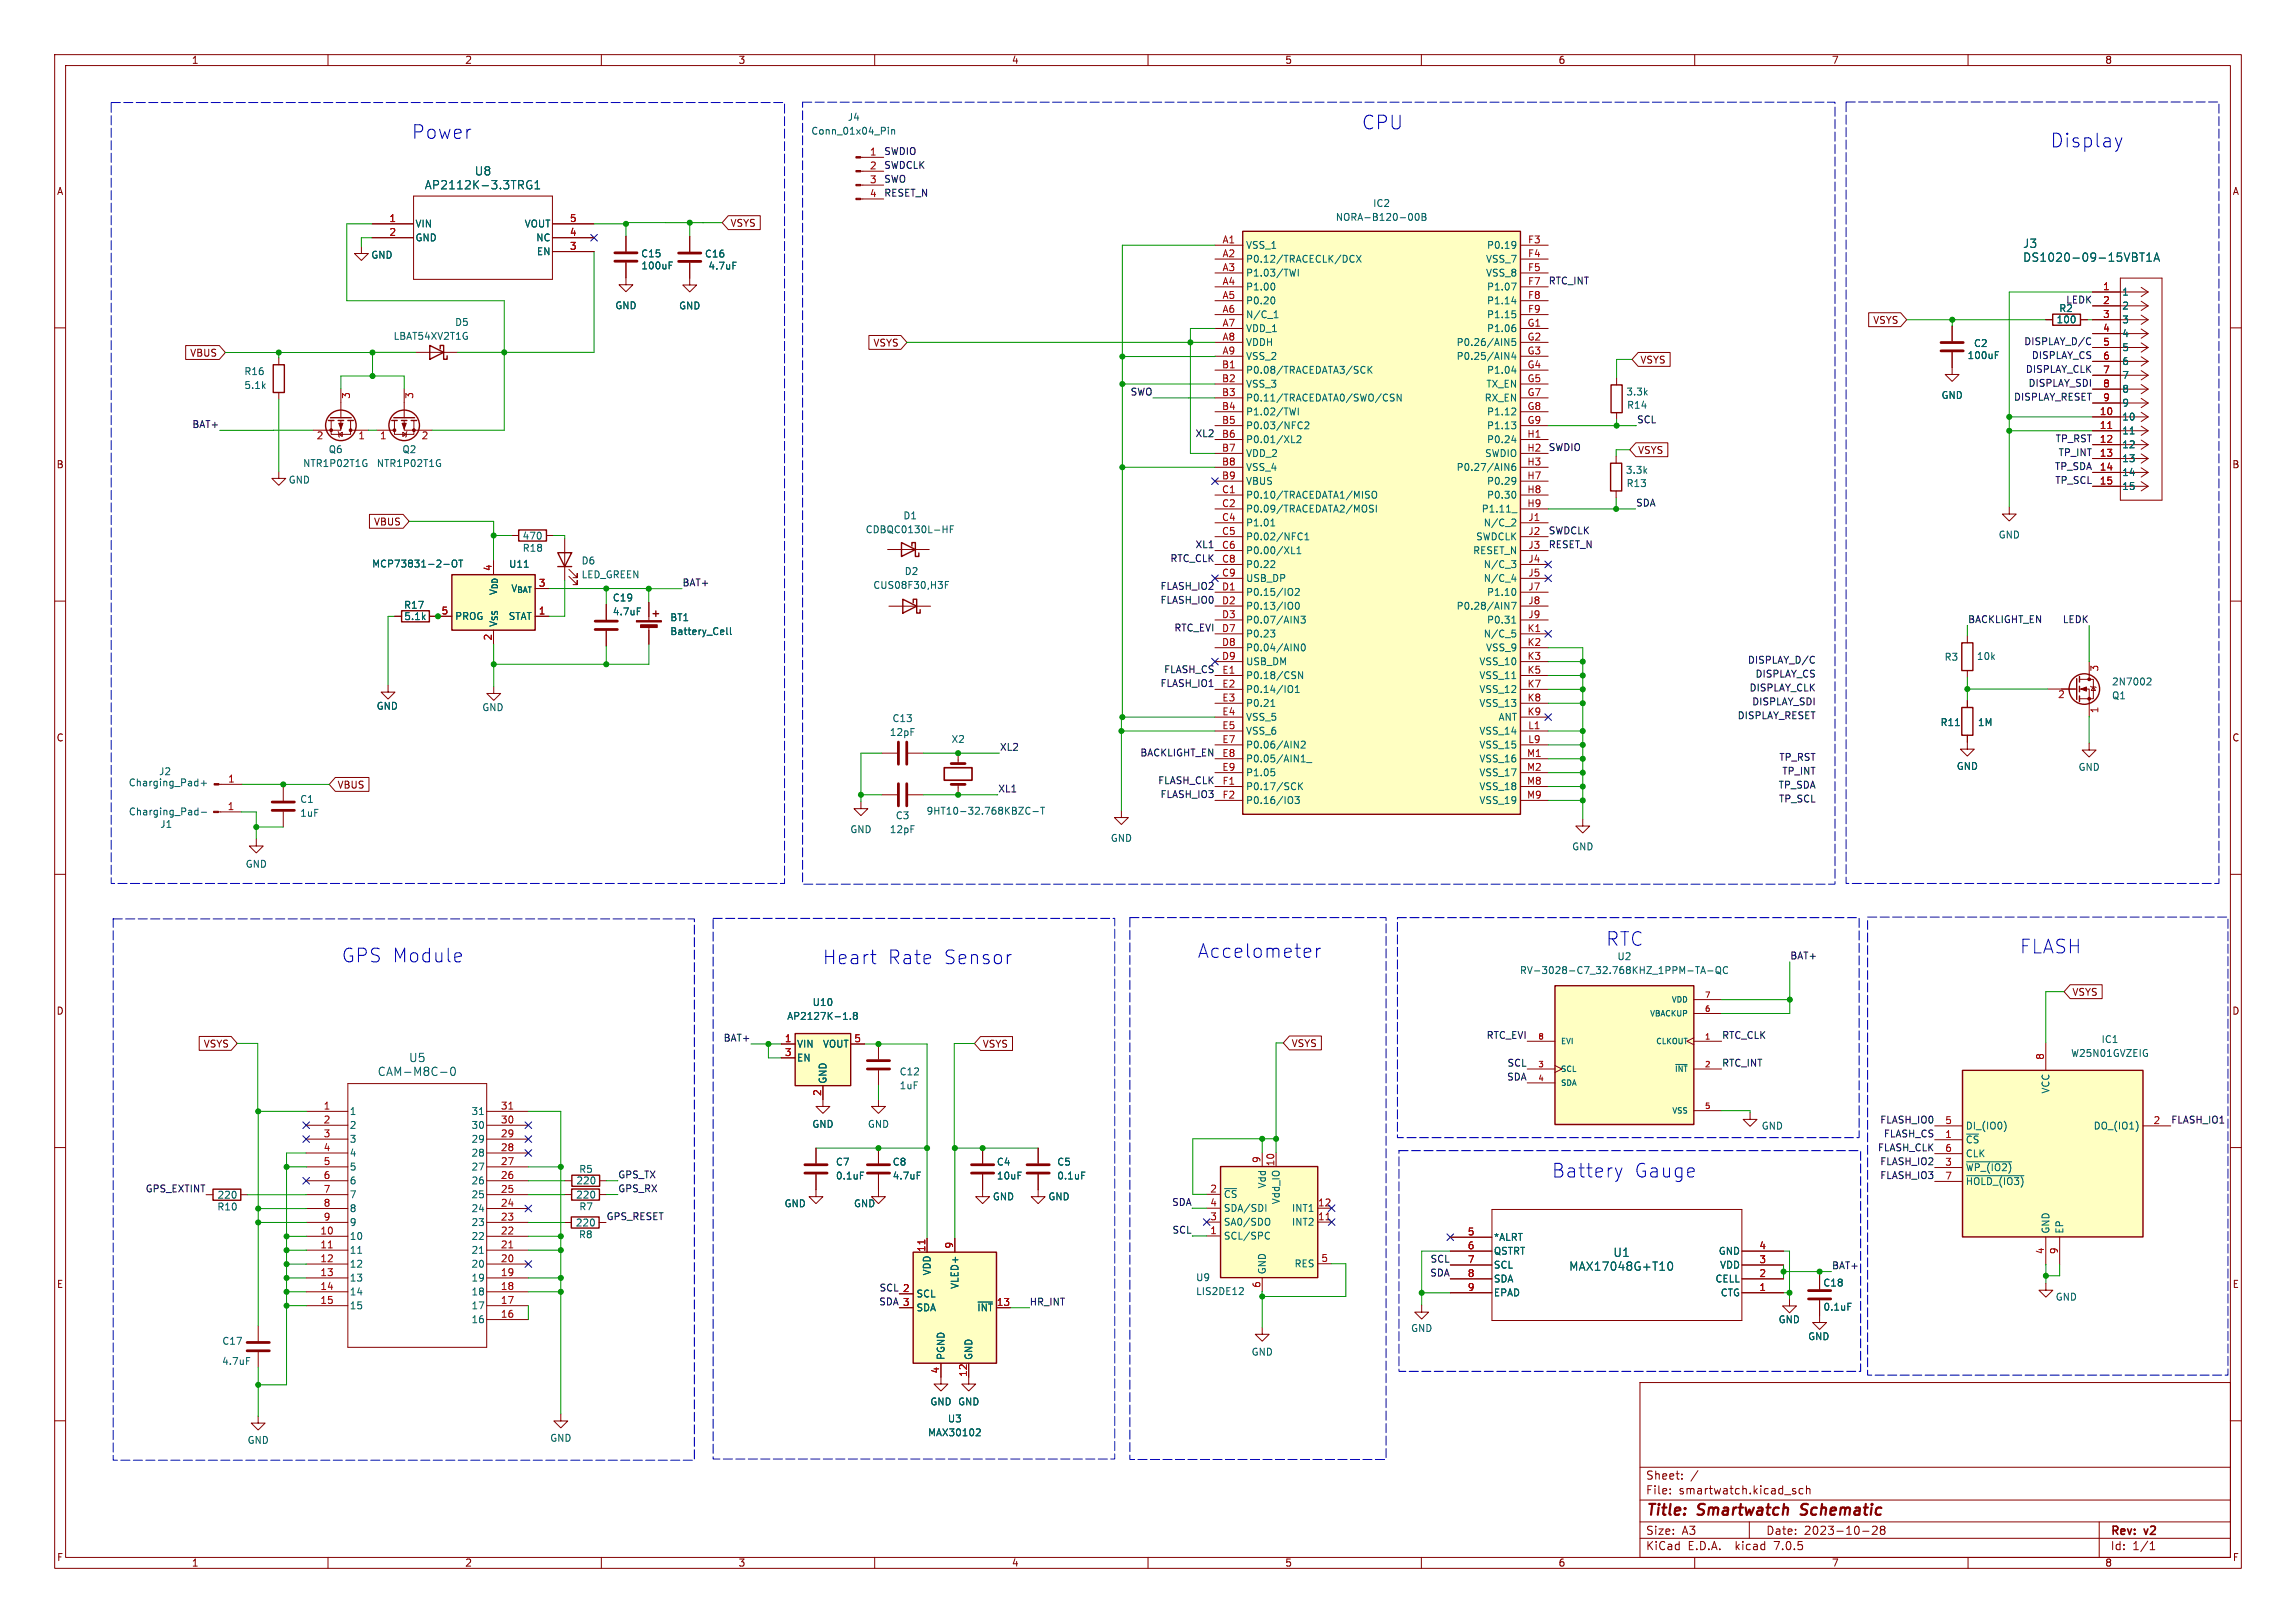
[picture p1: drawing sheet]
<svg xmlns="http://www.w3.org/2000/svg" width="420mm" height="297mm" viewBox="0 0 420 297" stroke-linecap="round" stroke-linejoin="round" font-family="sans-serif">
<defs><g id="words">
<g font-size="3.5" fill="#0000c2">
<text x="249" y="23.9">CPU</text>
<text x="75.2" y="25.6">Power</text>
<text x="375" y="27.2">Display</text>
<text x="293.6" y="173.3">RTC</text>
<text x="62.4" y="176.3">GPS Module</text>
<text x="150.4" y="176.7">Heart</text>
<text x="162.1" y="176.7">Rate</text>
<text x="172.3" y="176.7">Sensor</text>
<text x="218.9" y="175.5">Accelometer</text>
<text x="369.3" y="174.7">FLASH</text>
<text x="283.7" y="215.7">Battery</text>
<text x="298.7" y="215.7">Gauge</text>
</g>
<g font-size="2.8" fill="#840000">
<text x="301" y="277.8">Title:</text>
<text x="310.4" y="277.8">Smartwatch</text>
<text x="329.9" y="277.8">Schematic</text>
</g>
<g font-size="2.1" fill="#006464">
<text x="77.6" y="34.8">AP2112K-3.3TRG1</text>
<text x="86.8" y="32.3">U8</text>
<text x="370" y="45.5">J3</text>
<text x="370" y="48.1">DS1020-09-15VBT1A</text>
<text x="69" y="197.1">CAM-M8C-0</text>
<text x="74.8" y="194.5">U5</text>
<text x="287" y="232.7">MAX17048G+T10</text>
<text x="295.1" y="230.2">U1</text>
</g>
<g font-size="2.1" fill="#840000">
<text x="301" y="273.6">File:</text>
<text x="301" y="270.9">Sheet:</text>
<text x="307" y="273.6">smartwatch.kicad_sch</text>
<text x="301" y="281">Size:</text>
<text x="307.6" y="281">A3</text>
<text x="323" y="281">Date:</text>
<text x="329.9" y="281">2023-10-28</text>
<text x="386" y="281.2">Rev:</text>
<text x="392.2" y="281.2">v2</text>
<text x="301" y="283.8">KiCad</text>
<text x="308.6" y="283.8">E.D.A.</text>
<text x="317.4" y="283.8">kicad</text>
<text x="324.5" y="283.8">7.0.5</text>
<text x="386" y="283.8">Id:</text>
<text x="390" y="283.8">1/1</text>
</g>
<g font-size="1.8" fill="#840000">
<text x="35" y="11.8">1</text>
<text x="85" y="11.8">2</text>
<text x="135" y="11.8">3</text>
<text x="185" y="11.8">4</text>
<text x="235" y="11.8">5</text>
<text x="285" y="11.8">6</text>
<text x="335" y="11.8">7</text>
<text x="385" y="11.8">8</text>
<text x="10.4" y="35.8">A</text>
<text x="408.4" y="35.8">A</text>
<text x="133.5" y="41.7">VSYS</text>
<text x="342.6" y="59.4">VSYS</text>
<text x="34.8" y="65.4">VBUS</text>
<text x="159.8" y="63.6">VSYS</text>
<text x="300" y="66.7">VSYS</text>
<text x="299.5" y="83.2">VSYS</text>
<text x="10.3" y="85.8">B</text>
<text x="408.3" y="85.8">B</text>
<text x="68.4" y="96.3">VBUS</text>
<text x="10.3" y="135.8">C</text>
<text x="408.3" y="135.8">C</text>
<text x="61.7" y="144.5">VBUS</text>
<text x="10.3" y="185.8">D</text>
<text x="379" y="182.4">VSYS</text>
<text x="408.3" y="185.8">D</text>
<text x="37.2" y="191.9">VSYS</text>
<text x="179.7" y="191.9">VSYS</text>
<text x="236.2" y="191.8">VSYS</text>
<text x="10.4" y="235.8">E</text>
<text x="408.3" y="235.8">E</text>
<text x="10.4" y="285.8">F</text>
<text x="35" y="286.8">1</text>
<text x="85" y="286.8">2</text>
<text x="135" y="286.8">3</text>
<text x="185" y="286.8">4</text>
<text x="235" y="286.8">5</text>
<text x="285" y="286.8">6</text>
<text x="335" y="286.8">7</text>
<text x="385" y="286.8">8</text>
<text x="408.4" y="285.8">F</text>
</g>
<g font-size="1.8" fill="#006464">
<text x="155" y="22.3">J4</text>
<text x="148.3" y="24.8">Conn_01x04_Pin</text>
<text x="75.9" y="41.8">VIN</text>
<text x="96" y="41.8">VOUT</text>
<text x="244.3" y="40.6">NORA-B120-00B</text>
<text x="251.1" y="38">IC2</text>
<text x="67.9" y="47.5">GND</text>
<text x="75.9" y="44.3">GND</text>
<text x="98.1" y="44.3">NC</text>
<text x="98.2" y="46.9">EN</text>
<text x="117.2" y="47.3">C15</text>
<text x="128.9" y="47.3">C16</text>
<text x="227.8" y="45.7">VSS_1</text>
<text x="272" y="45.7">P0.19</text>
<text x="117.3" y="49.5">100uF</text>
<text x="129.5" y="49.5">4.7uF</text>
<text x="227.8" y="48.2">P0.12/TRACECLK/DCX</text>
<text x="227.8" y="50.8">P1.03/TWI</text>
<text x="227.8" y="53.3">P1.00</text>
<text x="271.8" y="48.2">VSS_7</text>
<text x="271.8" y="50.8">VSS_8</text>
<text x="272" y="53.3">P1.07</text>
<text x="83.2" y="59.8">D5</text>
<text x="112.5" y="56.7">GND</text>
<text x="124.2" y="56.8">GND</text>
<text x="227.8" y="55.9">P0.20</text>
<text x="227.8" y="58.4">N/C_1</text>
<text x="272" y="55.9">P1.14</text>
<text x="272" y="58.4">P1.15</text>
<text x="376.1" y="59.3">100</text>
<text x="376.6" y="57.3">R2</text>
<text x="388.1" y="54.3">1</text>
<text x="388.1" y="56.8">2</text>
<text x="388.1" y="59.3">3</text>
<text x="71.9" y="62.3">LBAT54XV2T1G</text>
<text x="227.8" y="60.9">VDD_1</text>
<text x="227.8" y="63.5">VDDH</text>
<text x="266.4" y="63.5">P0.26/AIN5</text>
<text x="272" y="60.9">P1.06</text>
<text x="359.8" y="65.9">100uF</text>
<text x="361" y="63.7">C2</text>
<text x="388.1" y="61.9">4</text>
<text x="388.1" y="64.4">5</text>
<text x="44.6" y="68.8">R16</text>
<text x="44.6" y="71.3">5.1k</text>
<text x="227.8" y="66">VSS_2</text>
<text x="227.8" y="68.6">P0.08/TRACEDATA3/SCK</text>
<text x="227.8" y="71.1">VSS_3</text>
<text x="266.4" y="66">P0.25/AIN4</text>
<text x="271.9" y="71.1">TX_EN</text>
<text x="272" y="68.6">P1.04</text>
<text x="388.1" y="67">6</text>
<text x="388.1" y="69.5">7</text>
<text x="227.8" y="73.6">P0.11/TRACEDATA0/SWO/CSN</text>
<text x="227.8" y="76.2">P1.02/TWI</text>
<text x="271.6" y="73.6">RX_EN</text>
<text x="272" y="76.2">P1.12</text>
<text x="297.4" y="72.5">3.3k</text>
<text x="297.6" y="75">R14</text>
<text x="355.1" y="73.2">GND</text>
<text x="388.1" y="77.1">10</text>
<text x="388.1" y="72">8</text>
<text x="388.1" y="74.6">9</text>
<text x="60.1" y="83.1">Q6</text>
<text x="73.5" y="83.1">Q2</text>
<text x="227.8" y="78.7">P0.03/NFC2</text>
<text x="227.8" y="81.3">P0.01/XL2</text>
<text x="227.8" y="83.8">VDD_2</text>
<text x="271.6" y="83.8">SWDIO</text>
<text x="272" y="78.7">P1.13</text>
<text x="272" y="81.3">P0.24</text>
<text x="388.1" y="79.7">11</text>
<text x="388.1" y="82.2">12</text>
<text x="52.7" y="88.7">GND</text>
<text x="55.4" y="85.6">NTR1P02T1G</text>
<text x="68.9" y="85.6">NTR1P02T1G</text>
<text x="227.8" y="86.3">VSS_4</text>
<text x="227.8" y="88.9">VBUS</text>
<text x="266.4" y="86.3">P0.27/AIN6</text>
<text x="272" y="88.9">P0.29</text>
<text x="297.3" y="86.9">3.3k</text>
<text x="297.5" y="89.3">R13</text>
<text x="388.1" y="84.7">13</text>
<text x="388.1" y="87.3">14</text>
<text x="388.1" y="89.8">15</text>
<text x="165.2" y="95.2">D1</text>
<text x="227.8" y="91.4">P0.10/TRACEDATA1/MISO</text>
<text x="227.8" y="94">P0.09/TRACEDATA2/MOSI</text>
<text x="271" y="94">P1.11_</text>
<text x="272" y="91.4">P0.30</text>
<text x="95.5" y="98.9">470</text>
<text x="95.6" y="101.1">R18</text>
<text x="158.3" y="97.7">CDBQC0130L-HF</text>
<text x="227.8" y="96.5">P1.01</text>
<text x="227.8" y="99">P0.02/NFC1</text>
<text x="227.8" y="101.6">P0.00/XL1</text>
<text x="269.4" y="101.6">RESET_N</text>
<text x="270" y="99">SWDCLK</text>
<text x="271.4" y="96.5">N/C_2</text>
<text x="365.5" y="98.7">GND</text>
<text x="68" y="104">MCP73831-2-OT</text>
<text x="93.1" y="104.1">U11</text>
<text x="106.3" y="103.4">D6</text>
<text x="106.3" y="106">LED_GREEN</text>
<text x="159.7" y="107.9">CUS08F30,H3F</text>
<text x="165.4" y="105.4">D2</text>
<text x="227.8" y="104.1">P0.22</text>
<text x="227.8" y="106.7">USB_DP</text>
<text x="271.4" y="104.1">N/C_3</text>
<text x="271.4" y="106.7">N/C_4</text>
<text x="73.9" y="111.6">R17</text>
<text x="73.9" y="113.6">5.1k</text>
<text x="83.2" y="113.6">PROG</text>
<text x="93" y="113.6">STAT</text>
<text x="93.5" y="108.5">V_{BAT}</text>
<text x="112" y="110.2">C19</text>
<text x="112" y="112.8">4.7uF</text>
<text x="122.5" y="113.8">BT1</text>
<text x="227.8" y="109.2">P0.15/IO2</text>
<text x="227.8" y="111.7">P0.13/IO0</text>
<text x="266.4" y="111.7">P0.28/AIN7</text>
<text x="272" y="109.2">P1.10</text>
<text x="91.1" y="114.8" transform="rotate(-90 91.1 114.8)">V_{SS}V_{DD}</text>
<text x="122.5" y="116.4">Battery_Cell</text>
<text x="227.8" y="114.3">P0.07/AIN3</text>
<text x="227.8" y="116.8">P0.23</text>
<text x="227.8" y="119.4">P0.04/AIN0</text>
<text x="271.4" y="116.8">N/C_5</text>
<text x="271.8" y="119.4">VSS_9</text>
<text x="272" y="114.3">P0.31</text>
<text x="227.8" y="121.9">USB_DM</text>
<text x="227.8" y="124.4">P0.18/CSN</text>
<text x="270.6" y="121.9">VSS_10</text>
<text x="270.6" y="124.4">VSS_11</text>
<text x="355.7" y="121.1">R3</text>
<text x="361.6" y="120.9">10k</text>
<text x="386.3" y="125.6">2N7002</text>
<text x="68.8" y="130">GND</text>
<text x="88.2" y="130.3">GND</text>
<text x="227.8" y="127">P0.14/IO1</text>
<text x="227.8" y="129.5">P0.21</text>
<text x="270.6" y="127">VSS_12</text>
<text x="270.6" y="129.5">VSS_13</text>
<text x="386.3" y="128.1">Q1</text>
<text x="162.7" y="134.8">12pF</text>
<text x="163.2" y="132.3">C13</text>
<text x="174" y="136.1">X2</text>
<text x="227.8" y="132.1">VSS_5</text>
<text x="227.8" y="134.6">VSS_6</text>
<text x="227.8" y="137.1">P0.06/AIN2</text>
<text x="270.6" y="134.6">VSS_14</text>
<text x="270.6" y="137.1">VSS_15</text>
<text x="274.1" y="132.1">ANT</text>
<text x="354.9" y="133">R11</text>
<text x="361.7" y="133">1M</text>
<text x="29" y="142">J2</text>
<text x="227.8" y="139.7">P0.05/AIN1_</text>
<text x="227.8" y="142.2">P1.05</text>
<text x="270.6" y="139.7">VSS_16</text>
<text x="270.6" y="142.2">VSS_17</text>
<text x="357.9" y="141">GND</text>
<text x="380.2" y="141.2">GND</text>
<text x="23.5" y="144.1">Charging_Pad+</text>
<text x="23.5" y="149.4">Charging_Pad-</text>
<text x="54.9" y="147.1">C1</text>
<text x="54.9" y="149.6">1uF</text>
<text x="169.4" y="149.2">9HT10-32.768KBZC-T</text>
<text x="227.8" y="144.8">P0.17/SCK</text>
<text x="227.8" y="147.3">P0.16/IO3</text>
<text x="270.6" y="144.8">VSS_18</text>
<text x="270.6" y="147.3">VSS_19</text>
<text x="29.3" y="151.7">J1</text>
<text x="155.5" y="152.6">GND</text>
<text x="162.7" y="152.6">12pF</text>
<text x="163.8" y="150.1">C3</text>
<text x="203.1" y="154.2">GND</text>
<text x="287.5" y="155.8">GND</text>
<text x="44.9" y="159">GND</text>
<text x="278" y="178.4">RV-3028-C7_32.768KHZ_1PPM-TA-QC</text>
<text x="295.8" y="175.9">U2</text>
<text x="148.6" y="184.3">U10</text>
<text x="143.9" y="186.8">AP2127K-1.8</text>
<text x="145.7" y="191.9">VIN</text>
<text x="150.5" y="191.9">VOUT</text>
<text x="384.4" y="191">IC1</text>
<text x="145.7" y="194.4">EN</text>
<text x="164.5" y="197">C12</text>
<text x="378.8" y="193.6">W25N01GVZEIG</text>
<text x="151.4" y="198.4" transform="rotate(-90 151.4 198.4)">GND</text>
<text x="164.5" y="199.5">1uF</text>
<text x="375" y="200.1" transform="rotate(-90 375 200.1)">VCC</text>
<text x="63.9" y="204.2">1</text>
<text x="63.9" y="206.7">2</text>
<text x="63.9" y="209.3">3</text>
<text x="86.2" y="209.3">29</text>
<text x="86.2" y="206.7">30</text>
<text x="86.2" y="204.2">31</text>
<text x="148.5" y="206.5">GND</text>
<text x="158.7" y="206.5">GND</text>
<text x="322.2" y="206.9">GND</text>
<text x="359.5" y="209.4">~{CS}</text>
<text x="359.5" y="206.9">DI_(IO0)</text>
<text x="383" y="206.9">DO_(IO1)</text>
<text x="63.9" y="211.8">4</text>
<text x="63.9" y="214.4">5</text>
<text x="86.2" y="214.4">27</text>
<text x="86.2" y="211.8">28</text>
<text x="105.9" y="214.8">R5</text>
<text x="152.9" y="213.5">C7</text>
<text x="163.2" y="213.5">C8</text>
<text x="182.3" y="213.5">C4</text>
<text x="193.3" y="213.5">C5</text>
<text x="359.5" y="214.5">~{WP_(IO2)}</text>
<text x="359.5" y="211.9">CLK</text>
<text x="39.7" y="221.7">R10</text>
<text x="39.7" y="219.5">220</text>
<text x="63.9" y="216.9">6</text>
<text x="63.9" y="219.4">7</text>
<text x="63.9" y="222">8</text>
<text x="86.2" y="222">24</text>
<text x="86.2" y="219.4">25</text>
<text x="86.2" y="216.9">26</text>
<text x="105.3" y="219.5">220</text>
<text x="105.4" y="216.9">220</text>
<text x="105.9" y="221.6">R7</text>
<text x="143.5" y="221.1">GND</text>
<text x="152.9" y="216">0.1uF</text>
<text x="156.2" y="221.1">GND</text>
<text x="163.2" y="216">4.7uF</text>
<text x="181.6" y="219.8">GND</text>
<text x="182.3" y="216">10uF</text>
<text x="191.7" y="219.8">GND</text>
<text x="193.3" y="216">0.1uF</text>
<text x="223.8" y="219.4">~{CS}</text>
<text x="223.8" y="221.9">SDA/SDI</text>
<text x="231.7" y="217.5" transform="rotate(-90 231.7 217.5)">Vdd</text>
<text x="234.2" y="220.4" transform="rotate(-90 234.2 220.4)">Vdd_IO</text>
<text x="236.3" y="221.9">INT1</text>
<text x="359.5" y="217">~{HOLD_(IO3)}</text>
<text x="63.9" y="227.1">10</text>
<text x="63.9" y="224.5">9</text>
<text x="86.2" y="227.1">22</text>
<text x="86.2" y="224.5">23</text>
<text x="105.3" y="224.6">220</text>
<text x="105.8" y="226.8">R8</text>
<text x="223.8" y="227">SCL/SPC</text>
<text x="223.8" y="224.5">SA0/SDO</text>
<text x="236.3" y="224.5">INT2</text>
<text x="273.2" y="227.2">*ALRT</text>
<text x="375" y="225.8" transform="rotate(-90 375 225.8)">GND</text>
<text x="377.6" y="225.8" transform="rotate(-90 377.6 225.8)">EP</text>
<text x="63.9" y="229.6">11</text>
<text x="63.9" y="232.1">12</text>
<text x="86.2" y="232.1">20</text>
<text x="86.2" y="229.6">21</text>
<text x="170.4" y="233.4" transform="rotate(-90 170.4 233.4)">VDD</text>
<text x="231.7" y="233.3" transform="rotate(-90 231.7 233.3)">GND</text>
<text x="236.8" y="232.1">RES</text>
<text x="273.2" y="229.8">QSTRT</text>
<text x="273.2" y="232.3">SCL</text>
<text x="314.4" y="229.8">GND</text>
<text x="314.6" y="232.3">VDD</text>
<text x="63.9" y="234.7">13</text>
<text x="63.9" y="237.2">14</text>
<text x="63.9" y="239.8">15</text>
<text x="86.2" y="239.8">17</text>
<text x="86.2" y="237.2">18</text>
<text x="86.2" y="234.7">19</text>
<text x="167.5" y="237.6">SCL</text>
<text x="175.5" y="235.9" transform="rotate(-90 175.5 235.9)">VLED+</text>
<text x="218.7" y="234.6">U9</text>
<text x="218.7" y="237.1">LIS2DE12</text>
<text x="273.2" y="234.9">SDA</text>
<text x="273.2" y="237.4">EPAD</text>
<text x="313.8" y="234.9">CELL</text>
<text x="314.7" y="237.4">CTG</text>
<text x="333.5" y="235.6">C18</text>
<text x="376" y="238.2">GND</text>
<text x="86.2" y="242.3">16</text>
<text x="167.5" y="240.1">SDA</text>
<text x="178.7" y="240.1">~{INT}</text>
<text x="258.1" y="243.9">GND</text>
<text x="325.3" y="242.3">GND</text>
<text x="330.7" y="245.4">GND</text>
<text x="333.5" y="240">0.1uF</text>
<text x="40.6" y="249.9">4.7uF</text>
<text x="40.6" y="246.2">C17</text>
<text x="172.9" y="249" transform="rotate(-90 172.9 249)">PGND</text>
<text x="178" y="249" transform="rotate(-90 178 249)">GND</text>
<text x="228.9" y="248.2">GND</text>
<text x="170.1" y="257.3">GND GND</text>
<text x="100.6" y="264">GND</text>
<text x="169.7" y="263">MAX30102</text>
<text x="173.3" y="260.5">U3</text>
<text x="45.2" y="264.4">GND</text>
</g>
<g font-size="1.8" fill="#a90000">
<text x="159.1" y="28.5">1</text>
<text x="159.1" y="31.1">2</text>
<text x="159.1" y="33.6">3</text>
<text x="71.2" y="40.7">1</text>
<text x="104.2" y="40.7">5</text>
<text x="159.1" y="36.2">4</text>
<text x="71.2" y="43.2">2</text>
<text x="104.2" y="45.8">3</text>
<text x="104.2" y="43.2">4</text>
<text x="223.6" y="44.6">A1</text>
<text x="223.6" y="47.2">A2</text>
<text x="279.5" y="44.6">F3</text>
<text x="279.5" y="47.2">F4</text>
<text x="223.6" y="49.7">A3</text>
<text x="223.6" y="52.2">A4</text>
<text x="279.5" y="49.7">F5</text>
<text x="279.5" y="52.2">F7</text>
<text x="384.6" y="53.2">1</text>
<text x="223.6" y="54.8">A5</text>
<text x="223.6" y="57.3">A6</text>
<text x="223.6" y="59.9">A7</text>
<text x="279.4" y="59.9">G1</text>
<text x="279.5" y="54.8">F8</text>
<text x="279.5" y="57.3">F9</text>
<text x="384.6" y="55.7">2</text>
<text x="384.6" y="58.3">3</text>
<text x="223.6" y="62.4">A8</text>
<text x="223.6" y="64.9">A9</text>
<text x="279.4" y="62.4">G2</text>
<text x="279.4" y="64.9">G3</text>
<text x="384.6" y="60.8">4</text>
<text x="384.6" y="63.3">5</text>
<text x="384.6" y="65.9">6</text>
<text x="223.5" y="67.5">B1</text>
<text x="223.5" y="70">B2</text>
<text x="279.4" y="67.5">G4</text>
<text x="279.4" y="70">G5</text>
<text x="384.6" y="68.4">7</text>
<text x="384.6" y="71">8</text>
<text x="64.3" y="73" transform="rotate(-90 64.3 73)">3</text>
<text x="75.8" y="73" transform="rotate(-90 75.8 73)">3</text>
<text x="223.5" y="72.6">B3</text>
<text x="223.5" y="75.1">B4</text>
<text x="223.5" y="77.6">B5</text>
<text x="279.4" y="72.6">G7</text>
<text x="279.4" y="75.1">G8</text>
<text x="279.4" y="77.6">G9</text>
<text x="384" y="76">10</text>
<text x="384.6" y="73.5">9</text>
<text x="57.9" y="80.6">2</text>
<text x="65.5" y="80.6">1</text>
<text x="69.5" y="80.6">1</text>
<text x="77.1" y="80.6">2</text>
<text x="223.5" y="80.2">B6</text>
<text x="223.5" y="82.7">B7</text>
<text x="279.3" y="80.2">H1</text>
<text x="279.3" y="82.7">H2</text>
<text x="384" y="78.6">11</text>
<text x="384" y="81.1">12</text>
<text x="384" y="83.7">13</text>
<text x="223.5" y="85.3">B8</text>
<text x="223.5" y="87.8">B9</text>
<text x="279.3" y="85.3">H3</text>
<text x="279.3" y="87.8">H7</text>
<text x="384" y="86.2">14</text>
<text x="384" y="88.7">15</text>
<text x="223.5" y="90.3">C1</text>
<text x="223.5" y="92.9">C2</text>
<text x="223.5" y="95.4">C4</text>
<text x="279.3" y="90.3">H8</text>
<text x="279.3" y="92.9">H9</text>
<text x="279.5" y="95.4">J1</text>
<text x="223.5" y="98">C5</text>
<text x="223.5" y="100.5">C6</text>
<text x="279.5" y="98">J2</text>
<text x="279.5" y="100.5">J3</text>
<text x="90" y="104.6" transform="rotate(-90 90 104.6)">4</text>
<text x="98.5" y="107.4">3</text>
<text x="223.5" y="103">C8</text>
<text x="223.5" y="105.6">C9</text>
<text x="279.5" y="103">J4</text>
<text x="279.5" y="105.6">J5</text>
<text x="80.7" y="112.5">5</text>
<text x="98.5" y="112.5">1</text>
<text x="223.5" y="108.1">D1</text>
<text x="223.5" y="110.7">D2</text>
<text x="223.5" y="113.2">D3</text>
<text x="279.5" y="108.1">J7</text>
<text x="279.5" y="110.7">J8</text>
<text x="279.5" y="113.2">J9</text>
<text x="90" y="117.3" transform="rotate(-90 90 117.3)">2</text>
<text x="223.5" y="118.3">D8</text>
<text x="279.4" y="115.7">K1</text>
<text x="279.4" y="118.3">K2</text>
<text x="223.5" y="120.8">D9</text>
<text x="223.5" y="123.4">E1</text>
<text x="223.5" y="125.9">E2</text>
<text x="279.4" y="120.8">K3</text>
<text x="279.4" y="123.4">K5</text>
<text x="279.4" y="125.9">K7</text>
<text x="384.1" y="122.9" transform="rotate(-90 384.1 122.9)">3</text>
<text x="223.5" y="128.4">E3</text>
<text x="223.5" y="131">E4</text>
<text x="279.4" y="128.4">K8</text>
<text x="279.4" y="131">K9</text>
<text x="376.4" y="128">2</text>
<text x="384.1" y="130.6" transform="rotate(-90 384.1 130.6)">1</text>
<text x="223.5" y="133.5">E5</text>
<text x="223.5" y="136.1">E7</text>
<text x="279.5" y="133.5">L1</text>
<text x="279.5" y="136.1">L9</text>
<text x="41.7" y="143.3">1</text>
<text x="223.5" y="138.6">E8</text>
<text x="223.5" y="141.1">E9</text>
<text x="223.6" y="143.7">F1</text>
<text x="279.3" y="138.6">M1</text>
<text x="279.3" y="141.1">M2</text>
<text x="279.3" y="143.7">M8</text>
<text x="41.6" y="148.3">1</text>
<text x="223.6" y="146.2">F2</text>
<text x="279.3" y="146.2">M9</text>
<text x="143.5" y="190.8">1</text>
<text x="156.2" y="190.8">5</text>
<text x="143.5" y="193.3">3</text>
<text x="374" y="194" transform="rotate(-90 374 194)">8</text>
<text x="59.2" y="203.1">1</text>
<text x="91.6" y="203.1">31</text>
<text x="150.3" y="200.6" transform="rotate(-90 150.3 200.6)">2</text>
<text x="59.2" y="205.7">2</text>
<text x="59.2" y="208.2">3</text>
<text x="91.6" y="208.2">29</text>
<text x="91.6" y="205.7">30</text>
<text x="355.8" y="208.3">1</text>
<text x="355.8" y="205.8">5</text>
<text x="393.9" y="205.8">2</text>
<text x="59.2" y="210.7">4</text>
<text x="59.2" y="213.3">5</text>
<text x="59.2" y="215.8">6</text>
<text x="91.6" y="215.8">26</text>
<text x="91.6" y="213.3">27</text>
<text x="91.6" y="210.7">28</text>
<text x="230.6" y="212.9" transform="rotate(-90 230.6 212.9)">9</text>
<text x="233.2" y="213.5" transform="rotate(-90 233.2 213.5)">10</text>
<text x="355.8" y="213.4">3</text>
<text x="355.8" y="210.9">6</text>
<text x="355.8" y="215.9">7</text>
<text x="59.2" y="218.4">7</text>
<text x="59.2" y="220.9">8</text>
<text x="91.6" y="220.9">24</text>
<text x="91.6" y="218.4">25</text>
<text x="221.3" y="218.3">2</text>
<text x="221.3" y="220.8">4</text>
<text x="241" y="220.8">12</text>
<text x="58.5" y="226">10</text>
<text x="59.2" y="223.4">9</text>
<text x="91.6" y="226">22</text>
<text x="91.6" y="223.4">23</text>
<text x="221.3" y="225.9">1</text>
<text x="221.3" y="223.4">3</text>
<text x="241" y="223.4">11</text>
<text x="268.4" y="226.2">5</text>
<text x="58.5" y="228.5">11</text>
<text x="58.5" y="231.1">12</text>
<text x="58.5" y="233.6">13</text>
<text x="91.6" y="233.6">19</text>
<text x="91.6" y="231.1">20</text>
<text x="91.6" y="228.5">21</text>
<text x="169.3" y="229.1" transform="rotate(-90 169.3 229.1)">11</text>
<text x="174.4" y="228.5" transform="rotate(-90 174.4 228.5)">9</text>
<text x="241.6" y="231">5</text>
<text x="268.4" y="228.7">6</text>
<text x="268.4" y="231.2">7</text>
<text x="268.4" y="233.8">8</text>
<text x="321.8" y="233.8">2</text>
<text x="321.8" y="231.2">3</text>
<text x="321.8" y="228.7">4</text>
<text x="374" y="229.6" transform="rotate(-90 374 229.6)">4</text>
<text x="376.5" y="229.6" transform="rotate(-90 376.5 229.6)">9</text>
<text x="58.5" y="236.1">14</text>
<text x="58.5" y="238.7">15</text>
<text x="91.6" y="238.7">17</text>
<text x="91.6" y="236.1">18</text>
<text x="165.1" y="236.5">2</text>
<text x="165.1" y="239.1">3</text>
<text x="182.3" y="239.1">13</text>
<text x="230.6" y="235.7" transform="rotate(-90 230.6 235.7)">6</text>
<text x="268.4" y="236.3">9</text>
<text x="321.8" y="236.3">1</text>
<text x="91.6" y="241.2">16</text>
<text x="171.9" y="251.4" transform="rotate(-90 171.9 251.4)">4</text>
<text x="176.9" y="252" transform="rotate(-90 176.9 252)">12</text>
</g>
<g font-size="1.8" fill="#0f0f0f">
<text x="161.6" y="28.4">SWDIO</text>
<text x="161.6" y="33.5">SWO</text>
<text x="161.6" y="31">SWDCLK</text>
<text x="161.6" y="36.1">RESET_N</text>
<text x="283.2" y="52.1">RTC_INT</text>
<text x="377.9" y="55.6">LEDK</text>
<text x="370.3" y="63.2">DISPLAY_D/C</text>
<text x="371.6" y="65.8">DISPLAY_CS</text>
<text x="370.6" y="68.3">DISPLAY_CLK</text>
<text x="371" y="70.9">DISPLAY_SDI</text>
<text x="206.8" y="72.5">SWO</text>
<text x="368.4" y="73.4">DISPLAY_RESET</text>
<text x="35.2" y="78.4">BAT+</text>
<text x="218.7" y="80.1">XL2</text>
<text x="283.2" y="82.6">SWDIO</text>
<text x="376" y="81">TP_RST</text>
<text x="376.5" y="83.6">TP_INT</text>
<text x="375.9" y="86.1">TP_SDA</text>
<text x="375.9" y="88.6">TP_SCL</text>
<text x="299.2" y="92.8">SDA</text>
<text x="218.7" y="100.4">XL1</text>
<text x="283.2" y="100.4">RESET_N</text>
<text x="283.2" y="97.9">SWDCLK</text>
<text x="124.8" y="107.4">BAT+</text>
<text x="214.1" y="102.9">RTC_CLK</text>
<text x="212.3" y="108">FLASH_IO2</text>
<text x="212.3" y="110.6">FLASH_IO0</text>
<text x="214.8" y="115.6">RTC_EVI D7</text>
<text x="377.3" y="114.1">LEDK</text>
<text x="212.3" y="125.8">FLASH_IO1</text>
<text x="212.9" y="123.3">FLASH_CS</text>
<text x="319.7" y="121.5">DISPLAY_D/C</text>
<text x="321.1" y="124.1">DISPLAY_CS</text>
<text x="317.8" y="131.7">DISPLAY_RESET</text>
<text x="320" y="126.6">DISPLAY_CLK</text>
<text x="320.5" y="129.2">DISPLAY_SDI</text>
<text x="182.8" y="137.5">XL2</text>
<text x="208.6" y="138.5">BACKLIGHT_EN</text>
<text x="211.8" y="143.6">FLASH_CLK</text>
<text x="325.5" y="139.3">TP_RST</text>
<text x="326" y="141.9">TP_INT</text>
<text x="212.3" y="146.1">FLASH_IO3</text>
<text x="325.3" y="144.4">TP_SDA</text>
<text x="325.4" y="146.9">TP_SCL</text>
<text x="327.4" y="175.7">BAT+</text>
<text x="132.3" y="190.7">BAT+</text>
<text x="271.9" y="190.2">RTC_EVI</text>
<text x="314.9" y="190.2">RTC_CLK</text>
<text x="275.7" y="197.8">SDA</text>
<text x="275.7" y="195.3">SCL</text>
<text x="314.9" y="195.3">RTC_INT</text>
<text x="343.9" y="205.7">FLASH_IO0</text>
<text x="344.6" y="208.2">FLASH_CS</text>
<text x="397.1" y="205.7">FLASH_IO1</text>
<text x="343.5" y="210.8">FLASH_CLK</text>
<text x="343.9" y="213.3">FLASH_IO2</text>
<text x="343.9" y="215.8">FLASH_IO3</text>
<text x="26.6" y="218.3">GPS_EXTINT</text>
<text x="110.9" y="223.4">GPS_RESET</text>
<text x="261.6" y="233.7">SDA</text>
<text x="261.7" y="231.1">SCL</text>
<text x="335" y="232.3">BAT+</text>
<text x="160.8" y="239">SDA 3</text>
<text x="160.9" y="236.4">SCL 2</text>
</g>
<g font-size="1.8" fill="#009600">
<text x="299.4" y="77.5">SCL</text>
<text x="359.9" y="114.1">BACKLIGHT_EN</text>
<text x="182.5" y="145.1">XL1</text>
<text x="113" y="215.7">GPS_TX</text>
<text x="113" y="218.3">GPS_RX</text>
<text x="214.4" y="220.8">SDA</text>
<text x="214.4" y="225.8">SCL</text>
<text x="188.3" y="239">HR_INT</text>
</g>
<g font-size="1.4" fill="#006464">
<text x="305.7" y="183.6">VDD</text>
<text x="285.5" y="191.2">EVI</text>
<text x="301.8" y="186.2">VBACKUP</text>
<text x="302.9" y="191.2">CLKOUT</text>
<text x="285.5" y="196.3">SCL</text>
<text x="306.3" y="196.3">~{INT}</text>
<text x="285.5" y="198.9">SDA</text>
<text x="305.8" y="203.9">VSS</text>
</g>
<g font-size="1.4" fill="#a90000">
<text x="311.8" y="185.2">6</text>
<text x="311.8" y="182.7">7</text>
<text x="281.3" y="190.3">8</text>
<text x="311.8" y="190.3">1</text>
<text x="281.3" y="195.4">3</text>
<text x="281.3" y="197.9">4</text>
<text x="311.8" y="195.4">2</text>
<text x="311.8" y="203">5</text>
</g>
</g></defs>
<g fill="none" stroke="#840000" stroke-width=".18">
<path d="M10 10h400v277h-400zM12 12h396v273h-396zM60 10v2M110 10v2M160 10v2M210 10v2M260 10v2M310 10v2M360 10v2M75.7 35.9h25.4v15.2h-25.4zM133.2 39.5h5.9v2.5h-5.9l-1.1-1.3zM157.4 36.4h4.2"/>
<path d="M157.4 33.9h4.2M157.4 31.3h4.2M157.4 28.8h4.2M10 60h2M66.1 45.1v1.3h1.3l-1.3 1.3-1.3-1.3h1.3M68 41h7.7M68 43.5h7.7M101.1 41h7.6M101.1 43.5h7.6M101.1 46h7.6M114.5 48v4.1h1.3l-1.3 1.3-1.3-1.3h1.3M114.5 43.2v2.8"/>
<path d="M126.2 48.1v4.1h1.2l-1.2 1.2-1.3-1.2h1.3M126.2 43.3v2.8M222.2 44.9h5.1M222.2 47.4h5.1M222.2 50h5.1M222.2 52.5h5.1M222.2 55h5.1M222.2 57.6h5.1M278.1 44.9h5.1M278.1 47.4h5.1M278.1 50h5.1M278.1 52.5h5.1"/>
<path d="M278.1 55h5.1M278.1 57.6h5.1M341.8 57.2h5.9l1.1 1.3-1.1 1.3h-5.9zM357.1 59.6v2.8M374.2 58.5h1.3M380.6 58.5h1.2M382.8 58.5h10.1M382.8 56h10.1M382.8 53.4h10.1M387.9 50.9h7.6v40.6h-7.6zM391.7 57.7l1.2 .8M391.7 55.1l1.2 .9"/>
<path d="M391.7 52.6l1.2 .8M392.9 58.5l-1.2 .9M392.9 56l-1.2 .8M392.9 53.4l-1.2 .9M408 60h2M34 63.2h6.1l1.1 1.3-1.1 1.3h-6.1zM51 65.5v1.2M51 71.8v1.3M60.6 76.9v2.6h3.5v-2.6M61.8 79l.2 .1v.8l.1 .1M62 79.5l.6-.4v.8zM62.4 76.9v1.8h-5.1"/>
<path d="M62.4 71.1v5.3M64.1 78.7h3.3M68.9 78.7h3.3M72.2 76.9v2.6h3.5v-2.6M73.7 79.1l.6 .4-.6 .4zM73.9 76.9v1.8h5.1M73.9 71.1v5.3M74.4 79l-.1 .1v.8l-.1 .1M76.1 64.5h7.6M158.9 61.4h5.9l1.1 1.3-1.1 1.2h-5.9zM222.2 60.1h5.1M222.2 62.7h5.1"/>
<path d="M222.2 65.2h5.1M222.2 67.7h5.1M222.2 70.3h5.1M222.2 72.8h5.1M222.2 75.4h5.1M222.2 77.9h5.1M278.1 60.1h5.1M278.1 62.7h5.1M278.1 65.2h5.1M278.1 67.7h5.1M278.1 70.3h5.1M278.1 72.8h5.1"/>
<path d="M278.1 75.4h5.1M278.1 77.9h5.1M295.7 69.2v1.2M295.7 75.5v1.3M299.7 64.5h5.8v2.5h-5.8l-1.2-1.2zM357.1 64.5v4h1.3l-1.3 1.3-1.3-1.3h1.3M382.8 78.8h10.1M382.8 76.3h10.1M382.8 73.8h10.1M382.8 71.2h10.1M382.8 68.7h10.1M382.8 66.1h10.1"/>
<path d="M382.8 63.6h10.1M382.8 61.1h10.1M391.7 78l1.2 .8M391.7 75.4l1.2 .9M391.7 72.9l1.2 .9M391.7 70.4l1.2 .8M391.7 67.8l1.2 .9M391.7 65.3l1.2 .8M391.7 62.7l1.2 .9M391.7 60.2l1.2 .9M392.9 78.8l-1.2 .9M392.9 76.3l-1.2 .8"/>
<path d="M392.9 73.8l-1.2 .8M392.9 71.2l-1.2 .9M392.9 68.7l-1.2 .8M392.9 66.1l-1.2 .9M392.9 63.6l-1.2 .8M392.9 61.1l-1.2 .8M51 86.3v1.2h1.3l-1.3 1.3-1.3-1.3h1.3M67.6 94.1h6.1l1.1 1.3-1.1 1.3h-6.1zM93.6 98h1.3M100 98h1.2M103.3 98.6v7.6M222.2 80.4h5.1"/>
<path d="M222.2 83h5.1M222.2 85.5h5.1M222.2 88.1h5.1M222.2 90.6h5.1M222.2 93.1h5.1M222.2 95.7h5.1M222.2 98.2h5.1M278.1 80.4h5.1M278.1 83h5.1M278.1 85.5h5.1M278.1 88.1h5.1M278.1 90.6h5.1"/>
<path d="M278.1 93.1h5.1M278.1 95.7h5.1M278.1 98.2h5.1M295.6 83.5v1.3M295.6 89.8v1.3M299.2 81h5.9v2.6h-5.9l-1.1-1.3zM367.5 92.8v1.3h1.3l-1.3 1.2-1.2-1.2h1.2M382.8 89h10.1M382.8 86.5h10.1M382.8 83.9h10.1M382.8 81.4h10.1M391.7 88.1l1.2 .9"/>
<path d="M391.7 85.6l1.2 .9M391.7 83.1l1.2 .8M391.7 80.5l1.2 .9M392.9 89l-1.2 .8M392.9 86.5l-1.2 .8M392.9 83.9l-1.2 .9M392.9 81.4l-1.2 .8M10 110h2M72.2 112.8h1.3M78.5 112.8h1.3M80.1 112.8h2.6M90.3 115.3v2.6"/>
<path d="M97.9 112.8h2.5M104.1 105.5l1.5 1.5v-.8v.8h-.8M104.1 104.2l1.5 1.5v-.7v.7h-.8M110.9 110.6v2.8M110.9 115.4v2.8M118.7 110.3v3.3M118.7 114.6v3.3M162.4 100.6h7.6M162.6 110.9h7.6M222.2 100.8h5.1M222.2 103.3h5.1M222.2 105.8h5.1"/>
<path d="M222.2 108.4h5.1M222.2 110.9h5.1M222.2 113.5h5.1M222.2 116h5.1M222.2 118.5h5.1M278.1 100.8h5.1M278.1 103.3h5.1M278.1 105.8h5.1M278.1 108.4h5.1M278.1 110.9h5.1M278.1 113.5h5.1M278.1 116h5.1"/>
<path d="M278.1 118.5h5.1M359.9 116.4v1.2M408 110h2M71 125.4v1.3h1.3l-1.3 1.2-1.3-1.2h1.3M90.3 125.6v1.3h1.3l-1.3 1.3-1.3-1.3h1.3M161.3 137.8h2.8M166.1 137.8h2.8M175.3 137.8v1.9M222.2 121.1h5.1M222.2 123.6h5.1M222.2 126.2h5.1M222.2 128.7h5.1"/>
<path d="M222.2 131.2h5.1M222.2 133.8h5.1M222.2 136.3h5.1M222.2 138.9h5.1M278.1 121.1h5.1M278.1 123.6h5.1M278.1 126.2h5.1M278.1 128.7h5.1M278.1 131.2h5.1M278.1 133.8h5.1M278.1 136.3h5.1M278.1 138.9h5.1"/>
<path d="M359.9 134.5v2.6h1.2l-1.2 1.3-1.3-1.3h1.3M359.9 122.7v1.3M359.9 128.2v1.3M374.5 126.1h5.4M380.4 126.1h1.8v5.1M380.4 124.3h2.5v3.6h-2.5M382.1 136v1.3h1.3l-1.3 1.2-1.2-1.2h1.2M382.2 121v3.3M382.4 125.6l.1 .1h.8l.1 .1M382.9 125.7l.4 .6h-.8zM10 160h2M39.9 148.6h4.3"/>
<path d="M40 143.5h4.2M46.9 153.5v1.3h1.3l-1.3 1.3-1.3-1.3h1.3M51.8 143.7v2.8M51.8 148.5v2.8M61.3 142.3h6.2v2.5h-6.2l-1.1-1.3zM157.5 146.7v1.3h1.3l-1.3 1.3-1.3-1.3h1.3M161.3 145.4h2.8M166.1 145.4h2.8M175.3 143.5v1.9M205.1 148.3v1.3h1.3l-1.3 1.3-1.2-1.3h1.2M222.2 141.4h5.1M222.2 143.9h5.1"/>
<path d="M222.2 146.5h5.1M278.1 141.4h5.1M278.1 143.9h5.1M278.1 146.5h5.1M289.5 149.9v1.3h1.3l-1.3 1.2-1.2-1.2h1.2M408 160h2M36.4 189.7h5.9l1.1 1.2-1.1 1.3h-5.9zM63.6 198.3h25.4v48.3h-25.4zM142.9 191h2.6M142.9 193.6h2.6M150.5 198.7v3.8h1.3l-1.3 1.2-1.2-1.2h1.2M155.6 191h2.6"/>
<path d="M160.7 191v2.8M160.7 195.9v2.8M179.4 189.7h5.8v2.5h-5.8l-1.2-1.2zM235.9 189.6h5.8v2.5h-5.8l-1.1-1.2zM279.4 190.5h5M279.4 195.6h5M279.4 198.2h5M284.4 195l1.3 .6-1.3 .7M309.8 189.9l-1.2 .6 1.2 .7M309.8 190.5h5.1M309.8 195.6h5.1M309.8 185.5h5.1"/>
<path d="M309.8 182.9h5.1M374.2 190.8v5.1M378.7 180.2h5.8v2.5h-5.8l-1.1-1.2zM10 210h2M37.7 218.6h1.3M44 218.6h1.3M56 203.4h7.6M56 205.9h7.6M56 218.6h7.6M56 216.1h7.6M56 213.5h7.6M56 211h7.6"/>
<path d="M56 208.5h7.6M89 203.4h7.6M89 205.9h7.6M89 218.6h7.6M89 216.1h7.6M89 213.5h7.6M89 211h7.6M89 208.5h7.6M103.3 218.6h1.3M103.3 216.1h1.3M109.6 218.6h1.3M109.7 216.1h1.3"/>
<path d="M149.3 214.9v4.1h1.2l-1.2 1.3-1.3-1.3h1.3M149.3 210.1v2.8M160.7 201.2v1.3h1.3l-1.3 1.2-1.3-1.2h1.3M160.7 214.9v4.1h1.3l-1.3 1.3-1.3-1.3h1.3M160.7 210.1v2.8M179.7 214.9v4.1h1.3l-1.3 1.3-1.2-1.3h1.2M179.7 210.1v2.8M189.9 214.9v4.1h1.3l-1.3 1.3-1.3-1.3h1.3M189.9 210.1v2.8M220.7 218.6h2.6M230.9 210.9v2.6M233.4 210.9v2.6"/>
<path d="M309.8 203.2h5.1M320.1 203.6v1.2h1.3l-1.3 1.3-1.2-1.3h1.2M353.9 208.6h5.1M353.9 206h5.1M353.9 213.7h5.1M353.9 211.1h5.1M353.9 216.2h5.1M392 206h5.1M408 210h2M56 226.2h7.6M56 228.8h7.6M56 231.3h7.6"/>
<path d="M56 233.9h7.6M56 236.4h7.6M56 238.9h7.6M56 223.7h7.6M56 221.2h7.6M89 226.2h7.6M89 228.8h7.6M89 231.3h7.6M89 233.9h7.6M89 236.4h7.6M89 238.9h7.6M89 223.7h7.6"/>
<path d="M89 221.2h7.6M103.2 223.7h1.3M109.6 223.7h1.3M164.5 239.3h2.5M164.5 236.8h2.5M169.6 226.6v2.5M174.7 226.6v2.5M182.3 239.3h2.5M220.7 226.2h2.6M220.7 223.6h2.6M220.7 221.1h2.6M230.9 233.8v2.5"/>
<path d="M241 223.6h2.6M241 221.1h2.6M241 231.3h2.6M260.1 238.8v1.3h1.2l-1.2 1.3-1.3-1.3h1.3M265.3 236.6h7.6M265.3 234h7.6M265.3 231.5h7.6M265.3 228.9h7.6M265.3 226.4h7.6M272.9 221.3h45.7v20.3h-45.7zM318.6 236.6h7.7M318.6 234h7.7"/>
<path d="M318.6 231.5h7.7M318.6 228.9h7.7M327.3 237.7v1.3h1.3l-1.3 1.3-1.2-1.3h1.2M332.8 238v4h1.3l-1.3 1.3-1.2-1.3h1.2M332.8 233.1v2.8M374.2 226.4v5M374.2 234.8v1.3h1.3l-1.3 1.3-1.2-1.3h1.2M376.8 226.4v5M10 260h2M47.2 259.1v1.3h1.3l-1.3 1.3-1.2-1.3h1.2M47.2 242.6v2.8M47.2 247.4v2.8"/>
<path d="M89 241.5h7.6M102.6 258.8v1.2h1.3l-1.3 1.3-1.3-1.3h1.3M172.1 249.5v3.8h1.3l-1.3 1.2-1.2-1.2h1.2M177.2 249.5v3.8h1.3l-1.3 1.2-1.3-1.2h1.3M230.9 242.9v1.3h1.3l-1.3 1.2-1.3-1.2h1.3M300 253h108v32h-108zM408 260h2M300 278.5h108M300 274.5h108M300 268.5h108M305.5 273.2v.2M305.5 272.5v.1"/>
<path d="M307.7 270.5v.2M307.7 269.8v.1M310.6 269.1l-1.3 1.9M320 278.5v3M328.1 272.9l.3 .1 .1 .2-.2 .2h-.3M328.1 272.4l.3 .1M329.8 272.5l-.4-.1-.3 .3v.4l.1 .2h.6M330.4 272.5l.3-.1 .3 .1 .1 .9M330.4 271.9v1.5M342.5 279.4l.6-.1 .2 .1 .1 .3-1 1.1h1M344.2 279.9l-.3-.3 .3-.3h.3l.3 .3-.3 .3M344.2 279.9l-.3 .3v.3l.3 .3h.3l.3-.3-.1-.4-.2-.2"/>
<path d="M344.2 279.9h.3M384 278.5v6.5M60 285v2M110 285v2M160 285v2M210 285v2M260 285v2M300 281.5h108M310 285v2M340.7 280.2h1.2M360 285v2M393.3 283.6h.9"/>
<path d="M393.3 282.5l.4-.4v1.5"/>
</g>
<g fill="none" stroke="#006464" stroke-width=".18">
<path d="M97.2 33.1a.75 .75 0 0 0-.9 .6 .75 .75 0 0 0 .5 .9l.5-.2v-.5h-.3M97.9 34.6h.8M97.9 33.5l.4-.5v1.6M162.5 23.3v.1M162.5 23.7v.9M163.1 23.7v.9M163.1 23.8l.2-.1 .3 .1v.8M259 39.2l.2-.1a.68 .68 0 0 1 .4 .6 .68 .68 0 0 1-.4 .6l-.3-.5zM260.1 39.1h.5l.2 .2-.2 .4 .2 .1 .1 .3-.3 .2h-.5zM260.1 39.7h.5M122.4 47.9h.6M134.1 48h.6"/>
<path d="M232.9 51.8a.79 .79 0 0 1 0 1.3M232.9 54.3a.79 .79 0 0 1 0 1.3M233.1 58.2h.7M233.1 57.2l.3-.3v1.3M237 49.3l-.3 1.2-.2-.9M237.5 49.3v1.2M247.2 46.8l.3-.1 .2 .1M247.7 47.9l-.2 .1-.3-.1M248.1 46.7l.9 1.3M249 46.7l-.9 1.3M276.5 51.8h.8l-.5 1.3M276.5 55.2h.8"/>
<path d="M276.6 56.9h.6M277 44.2l.3 .2v.5l-.2 .4M277 57.4l.3 .2v.3l-.3 .3M277.2 60l.1 .1-.1 .5M277.3 44.7l-.3 .3M391.4 46.3h.9M391.8 46.3v1.5M392.7 47.8h.9M392.7 46.7l.4-.4v1.5M394 47.8l.5-1.5 .5 1.5M394.1 47.4h.8M237 74.7l-.3 1.2-.2-.9"/>
<path d="M237.2 79.9l.5-.2 .3 .4-.8 .9h.8M237.5 74.7v1.2M238 77.2l.2 .1M238.2 78.3l-.2 .2M238.7 77.3l.5-.1 .2 .4-.8 .9h.8M249.3 67l.4 .2M249.7 68.2l-.4 .1M250.2 67v1.3M250.4 67.6l.6 .7M251 67l-.8 .8M255 72.2l-.5-.1-.1 .1v.4l.5 .2 .1 .3-.2 .3-.5-.1M256.3 72.1v1.3l-.7-1.3v1.3"/>
<path d="M276.5 77.2h.8l-.5 .5M276.5 67.9h.8M276.8 64.4l-.3 .9h.8M277 74.7l.3 .2-.1 .3-.7 .7h.8M277.2 77.7l.1 .2-.1 .5M277.2 64.9v.9M277.2 62h-.6l-.1 .6 .2-.2 .5 .1 .1 .2-.1 .4-.2 .1-.5-.1M365 64.4h.6M389.7 79.4h.7M66.9 84.8h.2v.5M80.4 84.8h.2l-.1 .5M172.5 96.8h.7"/>
<path d="M173.2 96.2v1.3M173.8 96.8h.5M174.4 96.2h-.6v1.3M232.5 96.3h.7M232.7 95.2l.1-.2v1.3M236.3 81h.6M237.7 97.6l.3-.1 .2 .1M238.2 98.7l-.2 .1-.3-.1M238.7 98.8h.7M238.7 97.9l.4-.4v1.3M250 90.5l.4 .1 .1 .3-.3 .3h-.3M250 89.9l.5 .1"/>
<path d="M251.2 90l.1-.1a.43 .43 0 0 1 .5 .4v.4a.42 .42 0 0 1-.4 .5 .42 .42 0 0 1-.4-.5v-.4zM251.2 92.5l-.5-.1-.2 .2v.3l.6 .3 .1 .3-.2 .2h-.5M251.8 92.4v1.3M276.5 80.6h.8M276.5 93.8h1M276.7 95h.5l.1 .3-.8 1h.8M277 87.4l.3 .2v.5l-.2 .4M277.2 84.8l-.4 .1a.86 .86 0 0 0 0 1.2l.4-.1 .1-.5-.3-.2-.3 .1-.2 .1M277.2 90l.1 .4-.1 .6M277.3 87.9l-.3 .2M81.2 103.3h1M82.9 102.6l.1-.1a.43 .43 0 0 1 .6 .4v.4a.42 .42 0 0 1-.5 .5 .42 .42 0 0 1-.4-.5v-.4z"/>
<path d="M83.9 102.5h.7M84.3 102.5v1.3M95.9 103.8h.7M116.6 111.2h.6M133 114.9v1l.1 .2M133.6 114.9v1l.2 .2M172.9 107h.5M173.5 106.4h-.6v1.3M232.4 115.3h.8l-.4 .5M233 102.6l.2 .2-.1 .3-.7 .8h.8M233 115.8l.2 .2v.3l-.2 .3M236.3 101.3h.6"/>
<path d="M236.3 107.7a.9 .9 0 0 1 0 1.2M236.3 110.3a.9 .9 0 0 1 0 1.1M236.8 112.8l.7 1.2v-1.2M236.8 117.8l.7 1.3v-1.3M236.9 107.8l.5-.1 .3 .3-.8 1h.8M237.1 110.3l.1-.1a.68 .68 0 0 1 .5 .7 .68 .68 0 0 1-.5 .6l-.3-.5zM237.2 101.3h.8M237.2 100.4l.4-.3v1.2M238 112.8h.8l-.5 .4 .4 .2v.5l-.2 .1-.5-.1M238.2 118l.1-.2a.68 .68 0 0 1 .5 .7 .68 .68 0 0 1-.5 .6l-.3-.5zM276.5 102.6h.8l-.5 .5 .4 .1 .1 .4-.3 .3h-.3M276.5 110.2h.8l-.5 1.3"/>
<path d="M276.5 114h.8M276.5 106h.8M276.6 115.3h.6M276.7 115.8h.3l.3 .2-.1 .4-.5 .2M276.8 112.9l.1-.1v1.2M277.2 107.8l.1 .4-.1 .6M277.2 105.6v.8M232.5 129.3h.7M232.7 128.2l.1-.2v1.3M235.9 125.5a.43 .43 0 0 1 .6 .4v.4a.43 .43 0 0 1-.6 .4M236.8 135.6l.7 1.3v-1.3M236.9 126.7h.8"/>
<path d="M236.9 125.8l.4-.3v1.2M238 135.7l.5-.1 .3 .4-.8 .9h.8M238 139.4h.8M238.3 122.9v1.3l-.8-1.3v1.3M239 139.6h1M392.9 124.1h.5l.1 .3-.8 .9h.8M35.9 148.3h.3M36.2 147.9v1.2M36.2 149.1h-.3M36.8 143.3h1M36.8 148.6h1M37.3 142.8v1"/>
<path d="M187.7 148.7l.4 .3 .3-.1M188.4 147.8l-.3-.1-.4 .3M189 148.5h.9M190.4 147.7h.7M190.7 147.7v1.3M232.5 140.7h.6M233 141.2l.2 .2v.3l-.2 .3M236.3 145.8a.9 .9 0 0 1 0 1.2M236.9 145.8h.8l-.5 .5 .4 .1v.5l-.2 .2-.5-.2M237.5 143.2v1.3M237.7 143.8l.6 .7M238.3 143.2l-.8 .8"/>
<path d="M310.1 176.9h.8M310.5 176.9v1.3M311.1 178.2l.4-1.3 .5 1.3M311.2 177.8h.6M312.4 177.7h.9M314 177.1l.2-.2a.43 .43 0 0 1 .5 .4v.4a.42 .42 0 0 1-.4 .5 .42 .42 0 0 1-.4-.5zM314.1 177.9l.5 .2M314.6 178.1l.2 .2M316 177a.6 .6 0 0 0-.8 .4 .6 .6 0 0 0 .6 .8l.2-.2M80.6 196.2h1.2M82.6 195.4l.2-.1a.81 .81 0 0 1 .5 .8 .81 .81 0 0 1-.5 .7l-.2-.1-.2-.5zM155.6 186.4v.1"/>
<path d="M156.3 185.8l-.2-.2 .2-.3h.4l.1 .2-.2 .3M156.3 185.8l-.2 .3 .1 .3 .1 .1h.4l.1-.2v-.4l-.2-.1M156.3 185.8h.3M306.5 194.8h2.1M157.4 214.5h.6M167.8 214.5h.6M197.9 214.5h.6M359.7 212.6h8.3M359.7 215.2h10.5M366.7 205.2a1.49 1.49 0 0 1 0 1.8M65.4 229.4h.8M227.3 235.7l.1 .2v.3l-.7 .7h.7"/>
<path d="M231.6 220.4v1.3M231.9 225.5l.3 .1M232 222.9l.1 .1a.81 .81 0 0 1-.1 1.2M232.2 226.6l-.3 .2M305.3 231l.1-.1a.83 .83 0 0 1 .6 .7 .83 .83 0 0 1-.3 .8l-.1 .1a.83 .83 0 0 1-.6-.7 .83 .83 0 0 1 .3-.8zM338 238.5h.6M45.1 248.4h.6M178.8 261.5h.4l.1 .3-.8 .9h.8"/>
</g>
<path d="M385.6 78.4h.7M93.1 203h.7M60.1 228.4h.7M93.1 228.4h.7M169.2 226.9v.7M242.6 223.2h.7" fill="none" stroke="#a90000" stroke-width=".18"/>
<g fill="#840000" stroke="#840000" stroke-width=".18">
<path d="M39.2 143.4h.8v.3h-.8z"/>
<path d="M39.1 148.5h.8v.2h-.8z"/>
<path d="M380.6 126.1l1.1-.4v.8z"/>
<path d="M73.6 77.5h.7l-.4 1z"/>
<path d="M62 77.5h.7l-.3 1z"/>
<path d="M156.6 36.3h.8v.2h-.8z"/>
<path d="M156.6 33.7h.8v.3h-.8z"/>
<path d="M156.6 31.2h.8v.3h-.8z"/>
<path d="M156.6 28.7h.8v.2h-.8z"/>
<path d="M116.4 113.6h4.6v.2h-4.6z"/>
<path d="M117.2 114.3h3v.5h-3z"/>
<circle cx="382.2" cy="127.9" r=".25"/>
<circle cx="382.2" cy="124.3" r=".25"/>
<circle cx="75.7" cy="78.7" r=".25"/>
<circle cx="72.2" cy="78.7" r=".25"/>
<circle cx="60.6" cy="78.7" r=".25"/>
<circle cx="64.1" cy="78.7" r=".25"/>
</g>
<g fill="none" stroke="#840000" stroke-width=".51">
<path d="M112.5 47.8h4M112.5 46.3h4M124.1 47.8h4.1M124.1 46.3h4.1M355.1 64.2h4M355.1 62.7h4M108.9 115.2h4M108.9 113.7h4M164.3 135.8v4.1M165.9 135.8v4.1M174 139.7h2.5M49.8 148.3h4"/>
<path d="M49.8 146.8h4M164.3 143.4v4.1M165.9 143.4v4.1M174 143.5h2.5M158.7 195.6h4M158.7 194.1h4M147.2 214.7h4.1M147.2 213.1h4.1M158.7 214.7h4M158.7 213.1h4M177.7 214.7h4.1M177.7 213.1h4.1"/>
<path d="M187.9 214.7h4M187.9 213.1h4M330.8 237.7h4.1M330.8 236.2h4.1M45.2 247.2h4.1M45.2 245.7h4.1"/>
</g>
<g fill="#ffffc2" stroke="#ffffc2" stroke-width=".18">
<path d="M227.3 42.3h50.8v106.7h-50.8z"/>
<path d="M284.4 180.4h25.4v25.4h-25.4z"/>
<path d="M359 195.9h33v30.5h-33z"/>
<path d="M167 229.1h15.3v20.4h-15.3z"/>
<path d="M223.3 213.5h17.7v20.3h-17.7z"/>
<path d="M82.7 105.2h15.2v10.1h-15.2z"/>
<path d="M145.5 189.1h10.1v9.6h-10.1z"/>
</g>
<g fill="none" stroke="#840000" stroke-width=".25">
<path d="M227.3 42.3h50.8v106.7h-50.8zM375.5 57.5h5.1v2h-5.1zM50 66.7h2v5.1h-2zM60.1 76.9h1M60.4 76.4h3.9M61.8 76.9h1.1M63.6 76.9h1M71.6 76.9h1.1M72 76.4h3.8M73.4 76.9h1M75.2 76.9h1M78.6 63.2l2.6 1.3-2.6 1.2z"/>
<path d="M80.5 63.8v-.6h.7v2.5h.6v-.6M294.7 70.4h2v5.1h-2zM94.9 97h5.1v2h-5.1zM164.9 99.3l2.5 1.3-2.5 1.2zM166.8 99.9v-.6h.6v2.5h.7v-.6M294.6 84.8h2v5h-2zM73.5 111.8h5v2h-5zM82.7 105.2h15.2v10.1h-15.2zM102 101.1h2.6l-1.3 2.6zM102 103.7h2.6M119.5 112.3h1M120 111.8v1"/>
<path d="M165.1 109.7l2.6 1.2-2.6 1.3zM167 110.3v-.6h.7v2.5h.6v-.6M358.9 117.6h2v5.1h-2zM358.9 129.5h2v5h-2zM379.9 124.2v3.8M380.4 123.8v1M380.4 125.6v1M380.4 127.4v1M145.5 189.1h10.1v9.6h-10.1zM284.4 180.4h25.4v25.4h-25.4zM359 195.9h33v30.5h-33zM39 217.6h5v2h-5z"/>
<path d="M104.6 217.6h5v2h-5zM104.6 215.1h5.1v2h-5.1zM223.3 213.5h17.7v20.3h-17.7zM104.5 222.7h5.1v2h-5.1zM167 229.1h15.3v20.4h-15.3z"/>
<circle cx="62.4" cy="77.8" r="2.79"/>
<circle cx="73.9" cy="77.8" r="2.79"/>
<circle cx="381.3" cy="126.1" r="2.79"/>
</g>
<path d="M172.7 140.5h5.1v2.3h-5.1z" fill="none" stroke="#840000" stroke-width=".3"/>
<path d="M382.2 61.8l.2 .1M382.4 63l-.2 .1M331.7 120.1l.2 .1M331.9 121.2l-.2 .2" fill="none" stroke="#0f0f0f" stroke-width=".18"/>
<g fill="none" stroke="#0000c2" stroke-width=".18">
<path d="M387 25.2l.6 1.7M387.6 26.9l-.3 .6M388.1 25.2l-.5 1.7M84 174.3l.3 .2 .1 .4-1.2 .3M84.3 175.9l-.3 .1M159.3 174.7h.9M160 176.4h.2M185 174.7l-.5 .1M239.4 173.5l.2 .2 .2 .4-1.2 .3M239.6 175.1l-.2 .1M240.8 173.5v1.7M241.5 173.5a.64 .64 0 0 0-.7 .5"/>
<path d="M295.5 213.7l.6 1.7M296.1 215.4l-.2 .6M296.7 213.7l-.6 1.7"/>
</g>
<path d="M20.3 18.8h123.2v142.9h-123.2v-142.9M146.8 18.7h188.9v143.1h-188.9v-143.1M337.7 18.7h68.2v143h-68.2v-143M20.7 168.2h106.3v99h-106.3v-99M130.4 168.1h73.5v98.9h-73.5v-98.9M206.7 167.9h46.8v99.2h-46.8v-99.2M255.6 167.9h84.5v40.3h-84.5v-40.3M341.6 167.8h65.9v83.8h-65.9v-83.8M255.9 210.6h84.5v40.4h-84.5v-40.4" fill="none" stroke="#0000c2" stroke-width=".18" stroke-dasharray="1.7 .6"/>
<g fill="none" stroke="#009600" stroke-width=".18">
<path d="M68 41h-4.6v14h28.8v23.7h-13.2M68 43.5h-1.9v1.6M108.7 41h5.8M108.7 46v18.5h-25M114.5 43.2h.1M121.7 40.7h.1M126.2 43.3h.1M126.2 40.7v2.6M128.6 40.7h.1M132.1 40.7h-17.6v2.5M222.2 44.9h-16.9v86.3M348.8 58.5h25.4"/>
<path d="M357.1 58.5v1.1M381.8 58.5h1M382.8 53.4h-15.3v39.4M382.8 58.5h.1M41.2 64.5h26.9M50.1 78.7v.1M51 64.5v1M51 65.5h.1M51 73.1v13.2M57.3 78.7l-17.1 .1M67.4 78.7h1.5M67.4 78.7h.1"/>
<path d="M73.9 71.1v-2.3h-11.5v2.3M76.1 64.5h-8v4.3M165.9 62.7h56.3M165.9 62.7h.1M205.3 70.3h16.9M217.5 72.8h.1M222.2 60.1h-4.4v22.9h4.4M222.2 65.2h-16.9M222.2 72.8h-11.3M283.2 77.9h16M295.7 76.8v1.1M298.5 65.8h-2.8v3.4"/>
<path d="M367.5 78.8h15.3M367.5 76.3h15.3M74.8 95.4h15.5v2.6M93.6 98h-3.3v4.6M101.2 98h2.1v.6M205.3 85.5h16.9M283.2 93.1h16M295.6 91.1v2M298.1 82.3h-2.5v1.2M72.2 112.8h-1.2v12.6M72.2 112.8h.1M79.8 112.8h.3"/>
<path d="M80.1 112.8h.1M90.3 117.9v7.7M100.4 107.7h18.3v2.6M103.3 106.2v6.6h-2.9M110.9 107.7v2.9M110.9 118.2v3.4M118.7 107.7h6.1M118.7 117.9v3.7h-28.4M283.2 118.5h6.3v31.4M359.9 114.5v1.9M382.2 114.5v6.5M161.3 137.8h-3.8v8.9"/>
<path d="M168.9 137.8h13.9M205.1 133.8h17.1M222.2 131.2h-17.1v17.1M283.2 133.8h6.3M283.2 138.9h6.3M283.2 121.1h6.3M283.2 128.7h6.3M283.2 136.3h6.3M283.2 126.2h6.3M283.2 123.6h6.3M359.9 124v4.2M359.9 126.1h14.6"/>
<path d="M382.1 131.2h.1M382.1 131.2v4.8M382.2 121h.1M44.2 148.6h2.7v4.9M44.2 143.5h16M46.9 151.3h4.9M51.8 143.5v.2M157.5 145.4h3.8M168.9 145.4h13.5M283.2 146.5h6.3M283.2 141.4h6.3M283.2 143.9h6.3"/>
<path d="M327.4 176v9.5h-12.5M43.4 190.9h3.7v12.5h8.9M137.4 191h5.5M140.6 191v2.6h2.3M142.9 191h.1M158.2 191h11.4v35.6M160.7 198.7v2.5M178.2 191h-3.6v19.1h15.3M234.8 190.9h-1.4v20M314.9 182.9h12.5M377.6 181.5h-3.4v9.3M45.3 218.6h10.7"/>
<path d="M47.2 203.4v39.2M52.4 213.5h3.6M56 211h-3.6v42.4h-5.2M56 203.4h.1M56 213.5h.1M56 218.6h.1M96.6 216.1h.1M96.6 203.4h6v55.4M96.6 213.5h6M96.6 216.1h6.7M103.3 218.6h-6.7M110.9 218.6h2.1"/>
<path d="M111 216.1h2M149.3 210.1h20.3M174.7 210.1v16.5M230.9 208.4v2.5M233.4 208.4h-15.2v10.2h2.5M314.9 203.2h5.2v.4M47.2 223.7h8.8M47.2 221.2h8.8M52.4 236.4h3.6M52.4 228.8h3.6M52.4 226.3h3.6M52.4 233.9h3.6"/>
<path d="M52.4 238.9h3.6M56 221.2h.1M56 223.7h.1M56 226.2v.1M56 228.8h.1M56 231.3h-3.6M56 238.9h.1M96.6 223.7h.1M96.6 238.9v2.6M96.6 236.4h6M96.6 228.8h6M96.6 226.2h6"/>
<path d="M96.6 233.9h6M96.6 223.7h6.6M184.8 239.3h3.5M218.1 221.1h2.6M218.2 226.2h2.5M230.9 237.3v5.6M243.6 231.3h2.6v6h-15.3v-1M260.1 236.6h5.2M265.3 228.9h-5.2v9.9M265.3 236.6h.1M326.3 231.5v2.5M326.3 236.6h.1"/>
<path d="M326.3 228.9h1v8.8M326.3 232.7h8.7M326.3 236.6h1M332.8 233.1h.1M332.8 232.7v.4M374.2 231.4v3.4M376.8 231.4v2.1h-2.6M47.2 259.1h.1M47.2 250.2v8.9"/>
</g>
<g fill="none" stroke="#000084" stroke-width=".18">
<path d="M108.1 42.9l1.2 1.2M109.3 42.9l-1.2 1.2M221.6 87.4l1.3 1.3M222.9 87.4l-1.3 1.3M221.6 105.2l1.3 1.2M222.9 105.2l-1.3 1.2M282.6 115.4l1.2 1.2M282.6 102.7l1.2 1.2M282.6 105.2l1.2 1.2M283.8 115.4l-1.2 1.2M283.8 102.7l-1.2 1.2M283.8 105.2l-1.2 1.2"/>
<path d="M221.6 120.5l1.3 1.2M222.9 120.5l-1.3 1.2M282.6 130.6l1.2 1.2M283.8 130.6l-1.2 1.2M55.4 207.8l1.2 1.3M55.4 215.5l1.2 1.2M55.4 205.3l1.2 1.2M56.6 207.8l-1.2 1.3M56.6 215.5l-1.2 1.2M56.6 205.3l-1.2 1.2M96 205.3l1.3 1.2M96 210.4l1.3 1.2"/>
<path d="M96 207.8l1.3 1.3M97.3 205.3l-1.3 1.2M97.3 210.4l-1.3 1.2M97.3 207.8l-1.3 1.3M96 220.5l1.3 1.3M96 230.7l1.3 1.2M97.3 220.5l-1.3 1.3M97.3 230.7l-1.3 1.2M220.1 223l1.2 1.2M221.3 223l-1.2 1.2M243 223l1.2 1.2M243 220.5l1.2 1.2"/>
<path d="M244.2 223l-1.2 1.2M244.2 220.5l-1.2 1.2M264.7 225.8l1.2 1.2M265.9 225.8l-1.2 1.2"/>
</g>
<g fill="#009600" stroke="#009600" stroke-width=".18">
<circle cx="102.6" cy="236.4" r=".46"/>
<circle cx="52.4" cy="238.9" r=".46"/>
<circle cx="52.4" cy="236.4" r=".46"/>
<circle cx="102.6" cy="228.8" r=".46"/>
<circle cx="102.6" cy="233.9" r=".46"/>
<circle cx="47.2" cy="253.4" r=".46"/>
<circle cx="47.2" cy="203.4" r=".46"/>
<circle cx="52.4" cy="213.5" r=".46"/>
<circle cx="169.6" cy="210.1" r=".46"/>
<circle cx="160.7" cy="210.1" r=".46"/>
<circle cx="160.7" cy="191" r=".46"/>
<circle cx="179.7" cy="210.1" r=".46"/>
<circle cx="47.2" cy="223.7" r=".46"/>
<circle cx="52.4" cy="228.8" r=".46"/>
<circle cx="52.4" cy="226.3" r=".46"/>
<circle cx="52.4" cy="231.3" r=".46"/>
<circle cx="52.4" cy="233.9" r=".46"/>
<circle cx="47.2" cy="221.2" r=".46"/>
<circle cx="102.6" cy="226.2" r=".46"/>
<circle cx="102.6" cy="213.5" r=".46"/>
<circle cx="140.6" cy="191" r=".46"/>
<circle cx="289.5" cy="133.8" r=".46"/>
<circle cx="289.5" cy="126.2" r=".46"/>
<circle cx="289.5" cy="128.7" r=".46"/>
<circle cx="289.5" cy="146.5" r=".46"/>
<circle cx="289.5" cy="141.4" r=".46"/>
<circle cx="289.5" cy="143.9" r=".46"/>
<circle cx="233.4" cy="208.4" r=".46"/>
<circle cx="260.1" cy="236.6" r=".46"/>
<circle cx="289.5" cy="138.9" r=".46"/>
<circle cx="289.5" cy="136.3" r=".46"/>
<circle cx="327.4" cy="182.9" r=".46"/>
<circle cx="326.3" cy="232.7" r=".46"/>
<circle cx="357.1" cy="58.5" r=".46"/>
<circle cx="367.5" cy="76.3" r=".46"/>
<circle cx="367.5" cy="78.8" r=".46"/>
<circle cx="295.6" cy="93.1" r=".46"/>
<circle cx="295.7" cy="77.9" r=".46"/>
<circle cx="205.3" cy="131.2" r=".46"/>
<circle cx="205.1" cy="133.8" r=".46"/>
<circle cx="174.7" cy="210.1" r=".46"/>
<circle cx="230.9" cy="237.3" r=".46"/>
<circle cx="230.9" cy="208.4" r=".46"/>
<circle cx="374.2" cy="233.5" r=".46"/>
<circle cx="332.8" cy="232.7" r=".46"/>
<circle cx="327.3" cy="236.6" r=".46"/>
<circle cx="289.5" cy="121.1" r=".46"/>
<circle cx="289.5" cy="123.6" r=".46"/>
<circle cx="359.9" cy="126.1" r=".46"/>
<circle cx="118.7" cy="107.7" r=".46"/>
<circle cx="114.5" cy="41" r=".46"/>
<circle cx="126.2" cy="40.7" r=".46"/>
<circle cx="68.1" cy="68.8" r=".46"/>
<circle cx="92.2" cy="64.5" r=".46"/>
<circle cx="90.3" cy="98" r=".46"/>
<circle cx="68.1" cy="64.5" r=".46"/>
<circle cx="205.3" cy="70.3" r=".46"/>
<circle cx="205.3" cy="65.2" r=".46"/>
<circle cx="217.8" cy="62.7" r=".46"/>
<circle cx="110.9" cy="107.7" r=".46"/>
<circle cx="90.3" cy="121.6" r=".46"/>
<circle cx="110.9" cy="121.6" r=".46"/>
<circle cx="80.1" cy="112.8" r=".46"/>
<circle cx="157.5" cy="145.4" r=".46"/>
<circle cx="205.3" cy="85.5" r=".46"/>
<circle cx="175.3" cy="137.8" r=".46"/>
<circle cx="175.3" cy="145.4" r=".46"/>
<circle cx="51.8" cy="143.5" r=".46"/>
<circle cx="51" cy="64.5" r=".46"/>
<circle cx="46.9" cy="151.3" r=".46"/>
</g>
<use href="#words"/>
</svg>
